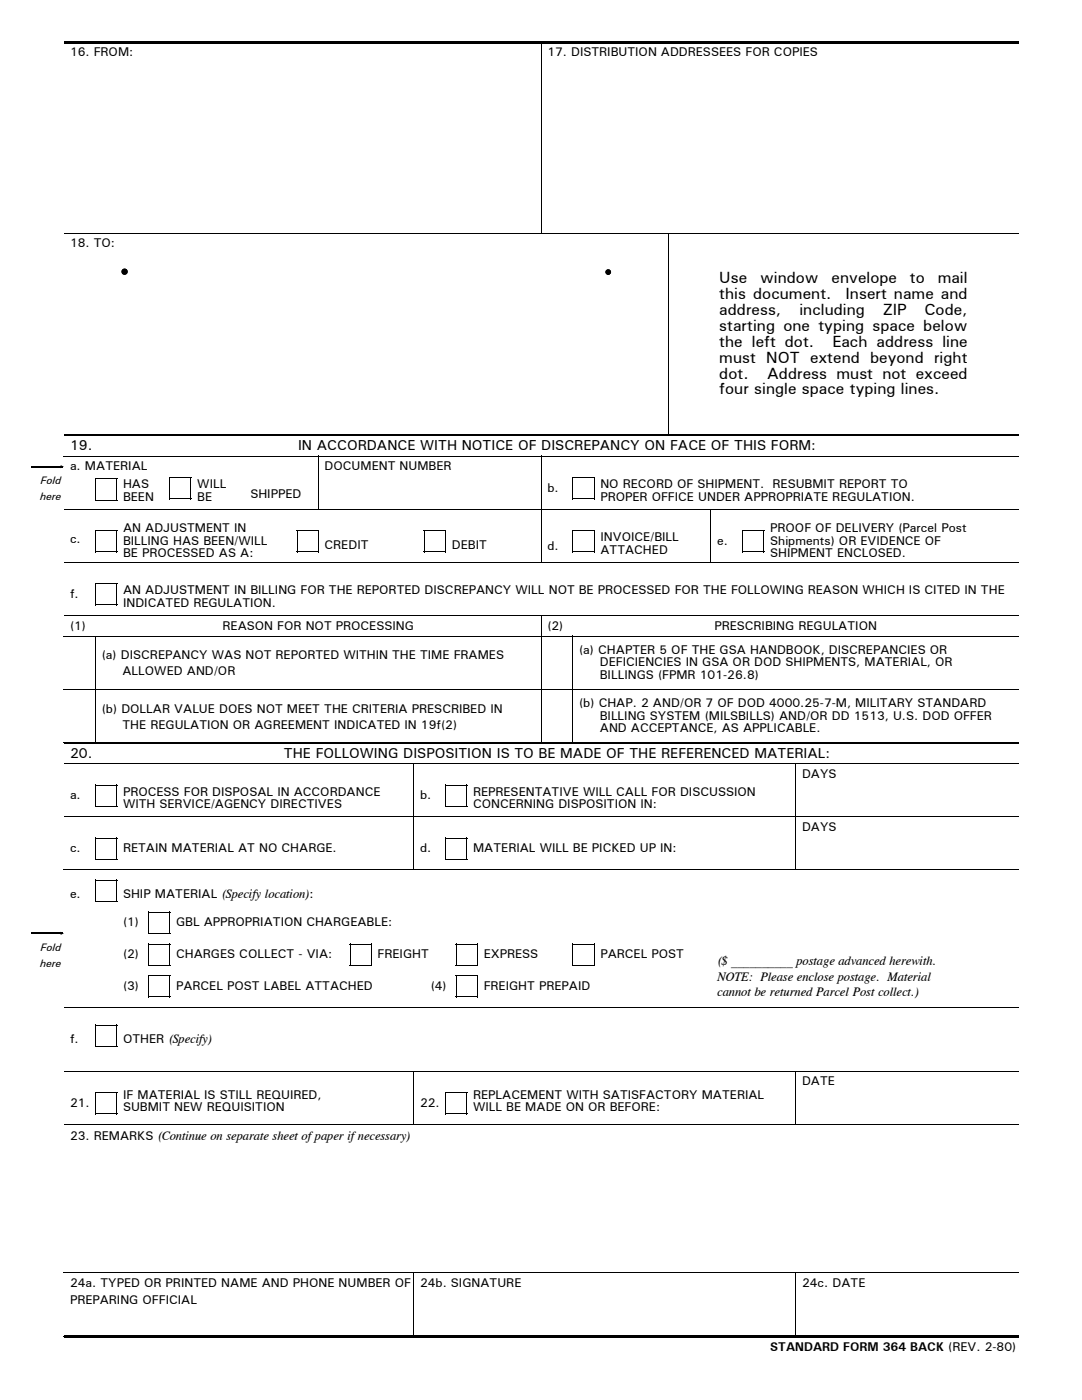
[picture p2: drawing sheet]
<svg xmlns="http://www.w3.org/2000/svg" width="216mm" height="279mm" viewBox="0 0 216 279" stroke-linecap="round" stroke-linejoin="round" font-family="sans-serif">
<defs><g id="words">
<g font-size="3.2">
<text x="143.5" y="56.5">Use</text>
<text x="143.5" y="59.7">this document.</text>
<text x="151.7" y="56.5">window</text>
<text x="165.9" y="56.5">envelope</text>
<text x="168.7" y="59.7">Insert name and</text>
<text x="181.6" y="56.5">to</text>
<text x="187.1" y="56.5">mail</text>
<text x="143.5" y="62.8">address,</text>
<text x="159.5" y="62.8">including</text>
<text x="176.2" y="62.8">ZIP</text>
<text x="184.5" y="62.8">Code,</text>
<text x="143.5" y="66">starting one typing space below</text>
<text x="143.5" y="69.2">the left dot.</text>
<text x="166.1" y="69.2">Each address line</text>
<text x="143.5" y="72.4">must NOT extend beyond right</text>
<text x="143.5" y="75.5">dot.</text>
<text x="153.1" y="75.5">Address must not exceed</text>
<text x="143.5" y="78.7">four single space typing lines.</text>
</g>
<g font-size="2.8">
<text x="14" y="89.8">19.</text>
<text x="59.5" y="89.8">IN ACCORDANCE WITH NOTICE OF DISCREPANCY ON FACE OF THIS FORM:</text>
<text x="14" y="151.2">20.</text>
<text x="56.7" y="151.2">THE FOLLOWING DISPOSITION IS TO BE MADE OF THE REFERENCED MATERIAL:</text>
</g>
<g font-size="2.5">
<text x="14" y="11.3">16. FROM:</text>
<text x="109.2" y="11.3">17. DISTRIBUTION ADDRESSEES FOR COPIES</text>
<text x="14" y="49.4">18. TO:</text>
<text x="14" y="93.8">a. MATERIAL</text>
<text x="64.8" y="93.8">DOCUMENT NUMBER</text>
<text x="24.6" y="97.4">HAS</text>
<text x="24.6" y="99.9">BEEN</text>
<text x="39.4" y="97.4">WILL</text>
<text x="39.4" y="99.9">BE</text>
<text x="50" y="99.4">SHIPPED</text>
<text x="109.2" y="98.1">b.</text>
<text x="119.8" y="97.4">NO RECORD OF SHIPMENT. RESUBMIT REPORT TO</text>
<text x="119.8" y="99.9">PROPER OFFICE UNDER APPROPRIATE REGULATION.</text>
<text x="24.6" y="106.2">AN ADJUSTMENT IN</text>
<text x="119.8" y="108">INVOICE/BILL</text>
<text x="153.7" y="106.2">PROOF OF DELIVERY (Parcel Post</text>
<text x="14" y="108.4">c.</text>
<text x="24.6" y="108.7">BILLING HAS BEEN/WILL</text>
<text x="24.6" y="111.2">BE PROCESSED AS A:</text>
<text x="64.8" y="109.5">CREDIT</text>
<text x="90.2" y="109.5">DEBIT</text>
<text x="109.2" y="109.7">d.</text>
<text x="119.8" y="110.5">ATTACHED</text>
<text x="143.1" y="108.7">e.</text>
<text x="153.7" y="108.7">Shipments) OR EVIDENCE OF</text>
<text x="153.7" y="111.2">SHIPMENT ENCLOSED.</text>
<text x="14" y="119.3">f.</text>
<text x="24.6" y="118.6">AN ADJUSTMENT IN BILLING FOR THE REPORTED DISCREPANCY WILL NOT BE PROCESSED FOR THE FOLLOWING REASON WHICH IS CITED IN THE</text>
<text x="14" y="125.8">(1)</text>
<text x="24.6" y="121.1">INDICATED REGULATION.</text>
<text x="44.4" y="125.8">REASON FOR NOT PROCESSING</text>
<text x="109.2" y="125.8">(2)</text>
<text x="142.6" y="125.8">PRESCRIBING REGULATION</text>
<text x="20.3" y="131.6">(a) DISCREPANCY WAS NOT REPORTED WITHIN THE TIME FRAMES</text>
<text x="115.6" y="130.5">(a) CHAPTER 5 OF THE GSA HANDBOOK, DISCREPANCIES OR</text>
<text x="24.4" y="134.8">ALLOWED AND/OR</text>
<text x="119.7" y="133">DEFICIENCIES IN GSA OR DOD SHIPMENTS, MATERIAL, OR</text>
<text x="119.7" y="135.5">BILLINGS (FPMR 101-26.8)</text>
<text x="20.3" y="142.2">(b) DOLLAR VALUE DOES NOT MEET THE CRITERIA PRESCRIBED IN</text>
<text x="115.6" y="141.1">(b) CHAP. 2 AND/OR 7 OF DOD 4000.25-7-M, MILITARY STANDARD</text>
<text x="119.7" y="143.6">BILLING SYSTEM (MILSBILLS) AND/OR DD 1513, U.S. DOD OFFER</text>
<text x="24.4" y="145.4">THE REGULATION OR AGREEMENT INDICATED IN 19f(2)</text>
<text x="119.7" y="146.1">AND ACCEPTANCE, AS APPLICABLE.</text>
<text x="160" y="155.2">DAYS</text>
<text x="14" y="159.5">a.</text>
<text x="24.6" y="158.8">PROCESS FOR DISPOSAL IN ACCORDANCE</text>
<text x="24.6" y="161.3">WITH SERVICE/AGENCY DIRECTIVES</text>
<text x="83.8" y="159.5">b.</text>
<text x="94.4" y="158.8">REPRESENTATIVE WILL CALL FOR DISCUSSION</text>
<text x="94.4" y="161.3">CONCERNING DISPOSITION IN:</text>
<text x="160" y="165.8">DAYS</text>
<text x="14" y="170.1">c.</text>
<text x="24.6" y="170.1">RETAIN MATERIAL AT NO CHARGE.</text>
<text x="83.8" y="170.1">d.</text>
<text x="94.4" y="170.1">MATERIAL WILL BE PICKED UP IN:</text>
<text x="14" y="179.3">e.</text>
<text x="24.6" y="179.3">SHIP MATERIAL (Specify location):</text>
<text x="24.6" y="184.9">(1)</text>
<text x="35.1" y="184.9">GBL APPROPRIATION CHARGEABLE:</text>
<text x="24.6" y="191.2">(2)</text>
<text x="35.1" y="191.2">CHARGES COLLECT - VIA:</text>
<text x="75.4" y="191.2">FREIGHT</text>
<text x="96.5" y="191.2">EXPRESS</text>
<text x="119.8" y="191.2">PARCEL POST</text>
<text x="24.6" y="197.5">(3)</text>
<text x="35.1" y="197.5">PARCEL POST LABEL ATTACHED</text>
<text x="85.9" y="197.5">(4)</text>
<text x="96.5" y="197.5">FREIGHT PREPAID</text>
<text x="143.1" y="192.5">($ __________ postage advanced herewith.</text>
<text x="143.1" y="195.7">NOTE: Please enclose postage. Material</text>
<text x="143.1" y="198.9">cannot be returned Parcel Post collect.)</text>
<text x="14" y="208.2">f.</text>
<text x="24.6" y="208.2">OTHER (Specify)</text>
<text x="14" y="220.9">21.</text>
<text x="24.6" y="219.3">IF MATERIAL IS STILL REQUIRED,</text>
<text x="24.6" y="221.8">SUBMIT NEW REQUISITION</text>
<text x="83.8" y="220.9">22.</text>
<text x="94.4" y="219.3">REPLACEMENT WITH SATISFACTORY MATERIAL</text>
<text x="94.4" y="221.8">WILL BE MADE ON OR BEFORE:</text>
<text x="160" y="216.6">DATE</text>
<text x="14" y="227.4">23. REMARKS (Continue on separate sheet of paper if necessary)</text>
<text x="14" y="256.8">24a. TYPED OR PRINTED NAME AND PHONE NUMBER OF</text>
<text x="83.8" y="256.8">24b. SIGNATURE</text>
<text x="160" y="256.8">24c. DATE</text>
<text x="14" y="260.3">PREPARING OFFICIAL</text>
<text x="153.7" y="269.6">STANDARD FORM 364 BACK (REV. 2-80)</text>
</g>
<g font-size="2.1">
<text x="8" y="99.8">here</text>
<text x="8.1" y="96.7">Fold</text>
<text x="8.1" y="189.8">Fold</text>
<text x="8" y="193">here</text>
</g>
</g></defs>
<path d="M12.7 8.2h190.5v.5h-190.5zM12.7 266.4h190.5v.5h-190.5z" fill="#000"/>
<g fill="none" stroke="#000" stroke-width=".2">
<path d="M12.7 8.5h190.5M108 8.4v38.3M12.7 46.6h190.5M133.4 46.5v40.4M19 95.6h4.4M19 99.8h4.4M19.1 95.5v4.4M23.3 95.5v4.4M33.8 95.3h4.4M33.8 99.5h4.4M33.9 95.2v4.4M38.1 95.2v4.4"/>
<path d="M63.5 90.9v10.8M108 90.9v21.3M114.2 95.3h4.4M114.2 99.5h4.4M114.3 95.2v4.4M118.5 95.2v4.4M133.3 86.8h69.9M203.2 91h-190.5M12.7 101.6h190.5M12.7 112.2h190.5M19 105.9h4.4M19 110.1h4.4"/>
<path d="M19 116.4h4.4M19.1 105.8v4.4M19.1 116.4v4.4M23.3 105.8v4.4M23.3 116.4v4.4M59.2 105.9h4.4M59.2 110.1h4.4M59.3 105.8v4.4M63.5 105.8v4.4M84.6 105.9h4.4M84.6 110.1h4.4M84.7 105.8v4.4"/>
<path d="M88.9 105.8v4.4M114.2 105.9h4.4M114.2 110.1h4.4M114.3 105.8v4.4M118.5 105.8v4.4M141.8 101.6v10.6M148.1 105.9h4.4M148.1 110.1h4.4M148.2 105.8v4.4M152.4 105.8v4.4M12.7 122.8h190.5M12.7 127h190.5"/>
<path d="M12.7 137.6h95.4M12.7 137.6h190.5M19 120.7h4.4M19.1 126.9v21.4M108 122.7v25.6M114.3 126.9v21.4M12.7 148.2h190.5M19 156.7h4.4M19.1 156.6v4.4M23.3 156.6v4.4M82.5 152.4v21.2M88.8 156.7h4.4"/>
<path d="M88.9 156.6v4.4M93.1 156.6v4.4M158.8 152.3v21.4M203.2 152.4h-190.5M12.7 163h190.5M12.7 173.6h190.5M19 160.9h4.4M19 167.2h4.4M19 171.5h4.4M19 175.7h4.4M19 179.9h4.4M19.1 167.2v4.4"/>
<path d="M19.1 175.6v4.4M23.3 167.2v4.4M23.3 175.6v4.4M88.8 160.9h4.4M88.8 167.2h4.4M88.8 171.5h4.4M88.9 167.2v4.4M93.1 167.2v4.4M29.5 182.1h4.5M29.5 186.3h4.5M29.5 188.4h4.5M29.5 192.6h4.5"/>
<path d="M29.5 194.7h4.5M29.5 199h4.5M29.6 182v4.4M29.6 188.3v4.4M29.6 194.6v4.5M33.9 182v4.4M33.9 188.3v4.4M33.9 194.6v4.5M69.8 188.4h4.4M69.8 192.6h4.4M69.9 188.3v4.4M74.1 188.3v4.4"/>
<path d="M90.9 188.4h4.5M90.9 192.6h4.5M90.9 194.7h4.5M90.9 199h4.5M91 188.3v4.4M91 194.6v4.5M95.3 188.3v4.4M95.3 194.6v4.5M114.2 188.4h4.4M114.2 192.6h4.4M114.3 188.3v4.4M118.5 188.3v4.4"/>
<path d="M12.7 201.1h190.5M12.7 213.8h190.5M19 204.6h4.4M19 208.8h4.4M19 218h4.4M19.1 204.5v4.4M19.1 218v4.4M23.3 204.5v4.4M23.3 218v4.4M82.5 213.8v10.5M88.8 218h4.4M88.9 218v4.4"/>
<path d="M93.1 218v4.4M158.8 213.7v10.8M12.7 224.4h190.5M19 222.3h4.4M88.8 222.3h4.4M12.7 254h190.5M82.6 253.9v12.9M158.8 253.9v12.9M12.7 266.7h190.5"/>
<circle cx="24.9" cy="54.2" r=".52"/>
<circle cx="121.4" cy="54.3" r=".46"/>
</g>
<g fill="#000" stroke="#000" stroke-width=".2">
<circle cx="24.9" cy="54.2" r=".52"/>
<circle cx="121.4" cy="54.3" r=".46"/>
</g>
<path d="M12.7 86.8h190.5M12.7 148.2h190.5" fill="none" stroke="#000" stroke-width=".36"/>
<path d="M12.1 92.8l.6 .3-.6 .4zM12.1 185.9l.6 .4-.6 .3z" fill="#000"/>
<path d="M6.3 93.1h6.3M6.3 186.3h6.3" fill="none" stroke="#000" stroke-width=".21"/>
<use href="#words"/>
</svg>
